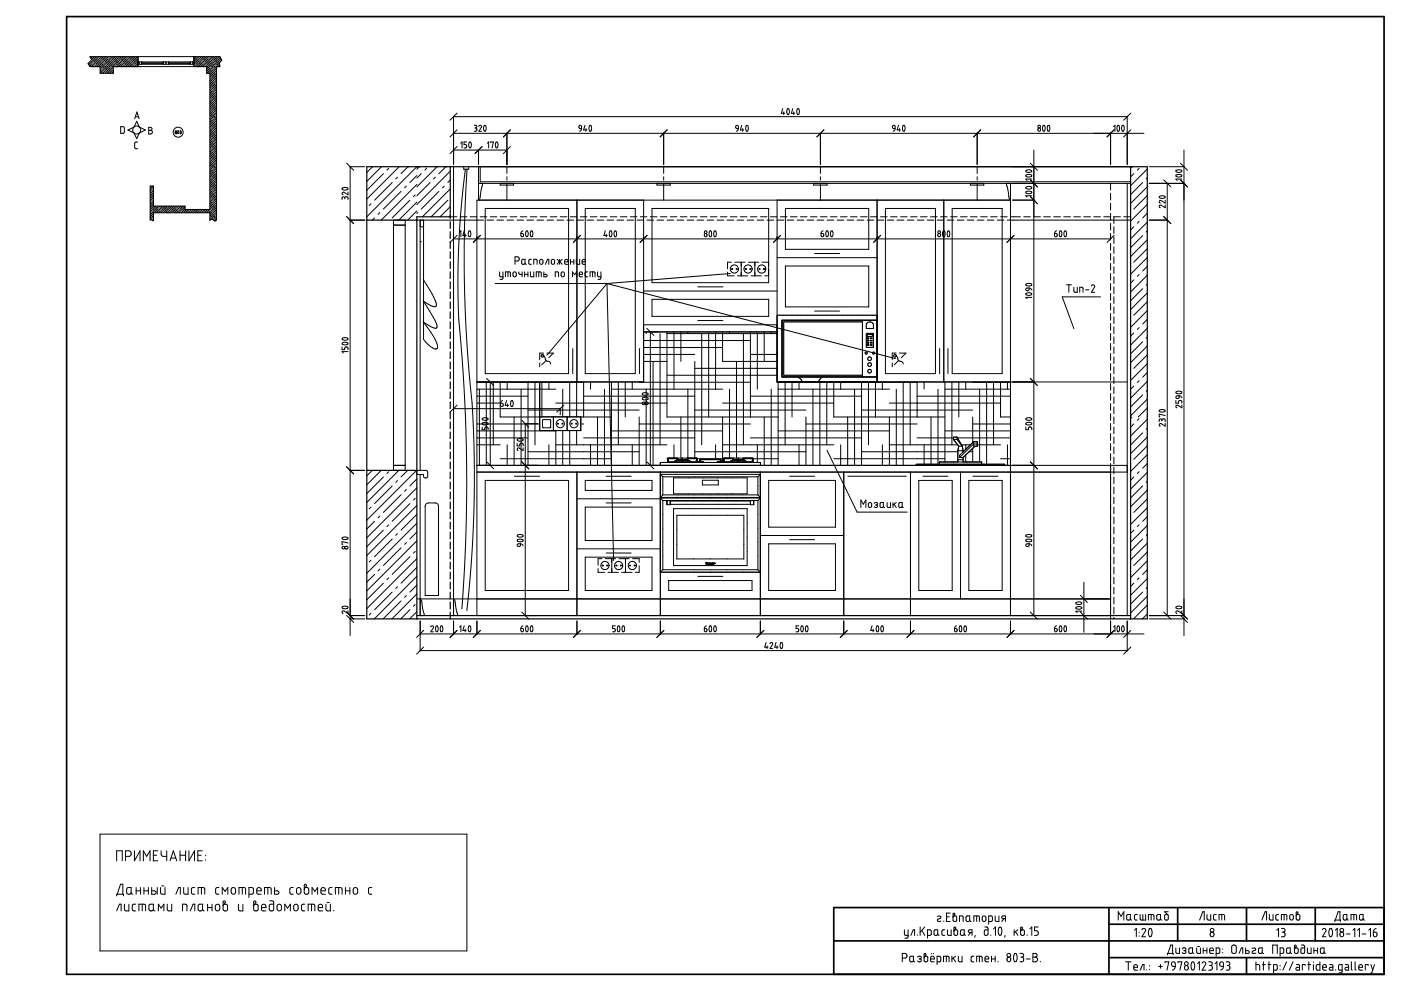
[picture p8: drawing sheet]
<svg xmlns="http://www.w3.org/2000/svg" width="420mm" height="297mm" viewBox="0 0 420 297" stroke-linecap="round" stroke-linejoin="round" font-family="sans-serif">
<g fill="none" stroke="#000" stroke-width=".3">
<path d="M27.1 18.6l-.6 .7M27.2 17l-.1 .1M27.4 20h.1M27.5 18.3l-.1 .1M27.6 20h.1M27.7 19.2l-.8 .7M27.7 17l-.4 .5M27.9 20h.1M28 18.9l-.1 .1M28.1 20h.1M28.2 19.7l-.3 .3M28.3 17l-.8 .8"/>
<path d="M28.5 20h.1M28.5 19.4l-.1 .1M28.6 20h.1M28.7 17l-1 1.1M29 20h.1M29.1 19.9l-.1 .1M29.1 20h.1M29.3 17.6l-1.1 1M29.4 17l-2.7 2.6M29.5 20h.1M29.6 17.3l-.1 .1M29.7 20h.1"/>
<path d="M29.8 18.1l-1.1 1.1M29.9 17h-.1M30 20h-3l-.6-.9 1.1-1.2-.5-.9h39l.5 1.1-.7 .8 .2 1.1h-1.1v46l-.4 .3-.9-.6-.7 .3M30 20v2h4v-2M30.1 17.8l-.1 .1M30.3 18.6l-1 1.1M30.4 17l-3 3M30.6 18.3l-.1 .1M30.8 20l-.8 .7M30.9 19.2l-.8 .8M30.9 17l-.6 .6M31.2 18.9l-.1 .1"/>
<path d="M31.3 20l-.4 .4M31.4 19.7l-.3 .3M31.5 17l-3 3M31.7 19.4l-.1 .1M31.8 20l-1.8 1.7M31.9 17l-1 1.1M32.2 19.9v.1M32.3 20l-.9 .9M32.4 17.6l-1 1M32.5 17l-3 3M32.8 17.3l-.1 .1M32.9 20l-2 2"/>
<path d="M33 18.1l-1.1 1.1M33.1 17h-.1M33.3 17.8l-.1 .1M33.5 18.6l-1.1 1.1M33.6 17l-3 3M33.8 18.3l-.1 .1M33.9 20l-2 2M34 20h28v2M34 19.2l-.7 .8M34.1 17l-.6 .6M34.3 20h.1M34.4 18.9l-.2 .1"/>
<path d="M34.5 20h.1M34.6 19.7l-.3 .3M34.6 17l-2.9 3M34.8 20h.1M34.9 19.4l-.1 .1M35 20h.1M35 19.8l-.2 .2M35 18.8l-1.2 1.2M35 17.7l-2.3 2.3M35 18.2l-.4 .4M35 17.2l-1 .9M35.1 17.3h-.1"/>
<path d="M35.1 20h.1M35.3 18.1l-.3 .3M35.3 17h.1M35.5 20h.1M35.6 17.8l-.1 .1M35.8 18.6l-.8 .8M35.9 17l-.9 .8M36 20h.1M36.1 18.3l-.1 .1M36.2 20h.1M36.3 19.2l-.8 .8M36.4 17l-.6 .6"/>
<path d="M36.6 20h.1M36.6 18.9l-.1 .1M36.7 20h.1M36.9 19.7l-.3 .3M36.9 17l-1.9 1.9M37.1 20h.1M37.2 19.4l-.1 .1M37.3 20h.1M37.4 17l-1.1 1.1M37.6 20h.1M37.7 19.9l-.1 .1M37.8 20h.1"/>
<path d="M37.9 17.6l-1 1M38 17l-3 3M38.2 20h.1M38.2 17.3l-.1 .1M38.3 20h.1M38.4 18.1l-1 1.1M38.5 17h-.1M38.7 20h.1M38.8 17.8l-.1 .1M39 18.6l-1.1 1.1M39.1 17l-3.1 3M39.2 20h.1"/>
<path d="M39.3 18.3l-.1 .1M39.4 20h.1M39.5 19.2l-.8 .8M39.6 17l-.6 .6M39.8 20h.1M39.8 18.9l-.1 .1M39.9 20h.1M40 19.7l-.2 .3M40.1 17l-3 3M40.3 20h.1M40.3 19.4l-.1 .1M40.4 20h.1"/>
<path d="M40.6 17l-1.1 1.1M40.8 20h.1M40.9 19.9l-.1 .1M41 20h.1M41.1 17.6l-1.1 1M41.2 17l-3 3M41.4 20h.1M41.4 19.9v.1M41.4 18.9l-1.1 1.1M41.4 17.8l-2.2 2.2M41.4 19.4l-.3 .3M41.4 18.3l-.8 .9"/>
<path d="M41.4 17.3l-.1 .1M41.4 18.6h16.7M41.4 17v3M41.7 18.6v.7M42.5 18.6v.7M42.5 19h6.5M42.5 18.9h6.5M49 18.6v.7M49.8 18.6v.7M50.6 18.6v.7M50.6 19h6.4M50.6 18.9h6.4"/>
<path d="M57 18.6v.7M57.8 18.6v.7M58.1 17v3M58.2 19.7l-.1 .1M58.3 17l-.2 .1M58.5 20h.1M58.5 19.4l-.1 .1M58.6 20h.1M58.7 17l-.6 .7M59 20h.1M59.1 19.9l-.1 .1M59.2 20h.1"/>
<path d="M59.3 17.6l-1.1 1M59.4 17l-1.3 1.2M59.5 20h.1M59.6 17.3l-.1 .1M59.7 20h.1M59.8 18.1l-1.1 1.1M59.9 17h-.1M60.1 20h.1M60.1 17.8l-.1 .1M60.3 18.6l-1 1.1M60.4 17l-2.3 2.2-16.7 .1M60.6 20h.1"/>
<path d="M60.7 18.3l-.1 .1M60.7 20h.1M60.9 19.2l-.8 .8M61 17l-.7 .6M61.1 20h.1M61.2 18.9l-.1 .1M61.3 20h.1M61.4 19.7l-.3 .3M61.5 17l-3 3M61.7 20h.1M61.7 19.4l-.1 .1M61.8 20h.1"/>
<path d="M61.9 17l-1 1.1M62.3 19.9l-.1 .1M62.3 20l-.3 .4M62.5 17.6l-1.1 1M62.5 17l-3 3M62.8 17.3l-.1 .1M62.9 20l-.9 .9M63 18.1l-1.1 1.1M63.1 17h-.1M63.3 17.8l-.1 .1M63.5 18.6l-1 1.1M63.6 17l-3 3"/>
<path d="M63.8 18.3l-.1 .1M63.9 20l-1.9 1.9M64.1 19.2l-.9 .8M64.1 17l-.6 .6M64.4 18.9l-.1 .1M64.5 20l-.4 .4M64.6 19.7l-.3 .3M64.7 17l-3 3M64.9 19.4l-.1 .1M65 20h.1M65 19.8l-.1 .2M65 18.8l-1.2 1.2"/>
<path d="M65 17.7l-2.3 2.3M65 18.2l-.4 .4M65 17.2l-.9 .9M65 17.3h.1M65.2 20h.1M65.3 18.1l-.3 .3M65.3 17h.1M65.5 20h.1M65.6 17.8l-.1 .1M65.8 18.6l-.8 .8M65.8 19.1l-.8 .9M65.9 17l-.9 .8"/>
<path d="M65.9 19.6l-.4 .4M66.1 18.3l-.1 .1M66.1 17.3l-.3 .3M66.3 17.6l-1.3 1.3M66.4 18l-.1 .1M30.1 20.1l-.1 .1M30.3 20.9l-.3 .3M30.6 20.6l-.1 .1M30.9 21.4l-.6 .6M31.2 21.1l-.1 .1M31.7 21.7l-.1 .1M33 20.4l-1.1 1"/>
<path d="M33.3 20.1l-.1 .1M33.5 20.9l-1.1 1.1M33.8 20.6l-.1 .1M34 21l-1 1M34 21.5l-.5 .5M36.2 38h.8l.3 .2v1.4l-.3 .4h-.8zM38.4 39l1.8-.9 .8-1.7 .8 1.7 1.8 .9-1.8 .9-.8 1.7-.8-1.7zM40.4 35.6l.7-2 .6 2M40.6 35h.9M44.6 38.2h.7l.3 .3-.1 .4-.4 .2 .6 .4-.4 .7h-.7zM44.6 39.1h.5M53.3 39.2l.3 .3-.1 .6-.2-.3z"/>
<path d="M53.9 39.2l.4 .1-.2 .3M54 39.6h.1M54.1 39.6l.2 .4-.4 .1M62 22h.9v40.8h-7.4v-1h-9.5v-6h-1v10.2l.4-.2 .5 .4 .1-.2v-2.2h16.9v2.2M63 38.6h-.1M63 35.4h-.1M63 33.1h-.1M63 29.9l-.1 .1M63 26.8h-.1M63 23.6h-.1M63 20.4l-1 1M63.3 38.2l-.1 .2"/>
<path d="M63.3 35.1l-.1 .1M63.3 32.8l-.1 .1M63.3 29.6l-.1 .1M63.3 26.4l-.1 .1M63.3 23.2l-.1 .1M63.3 20.1l-.1 .1M63.5 39.1l-.6 .6M63.5 35.9l-.6 .6M63.5 33.7l-.6 .5M63.5 30.5l-.6 .5M63.5 27.3l-.6 .6M63.5 24.1l-.6 .6"/>
<path d="M63.5 20.9l-1 1.1M63.8 38.8l-.1 .1M63.8 35.6l-.1 .1M63.8 33.3l-.1 .1M63.8 30.1l-.1 .1M63.8 27l-.1 .1M63.8 23.8l-.1 .1M63.8 20.6l-.1 .1M63.9 35l-1 1M64.1 39.6l-1.1 1.1M64.1 36.4l-1.1 1.1M64.1 34.2l-.9 .8"/>
<path d="M64.1 31l-1.1 1M64.1 27.8l-1.1 1.1M64.1 24.6l-1.1 1.1M64.1 21.4l-1.1 1.1M64.4 39.3l-.1 .1M64.4 36.1l-.1 .1M64.4 33.9l-.1 .1M64.4 30.7l-.1 .1M64.4 27.5l-.1 .1M64.4 24.3l-.1 .1M64.4 21.1l-.1 .1M64.5 35l-.4 .4"/>
<path d="M64.6 37l-1.1 1M64.6 34.7l-.3 .3M64.6 31.5l-1.1 1.1M64.6 28.3l-1.1 1.1M64.6 25.2l-1.1 1M64.6 22l-1.1 1M64.9 36.7l-.1 .1M64.9 39.8l-.1 .1M64.9 34.4l-.1 .1M64.9 31.2l-.1 .1M64.9 28l-.1 .1M64.9 24.8l-.1 .2"/>
<path d="M64.9 21.7l-.1 .1M64.9 38.2l-2 2M64.9 37.1l-2 2M64.9 36.1l-2 2M64.9 37.7l-.8 .9M64.9 39.3l-2 2M64.9 35l-2 2M64.9 38.7l-.3 .4M64.9 35.6l-.3 .3M64.9 34.9v.1M64.9 33.8l-1.1 1.2M64.9 32.7l-2 2.1"/>
<path d="M64.9 31.7l-2 2M64.9 30.6l-2 2M64.9 29.6l-2 2M64.9 28.5l-2 2M64.9 27.5l-2 1.9M64.9 26.4l-2 2M64.9 25.3l-2 2M64.9 24.3l-2 2M64.9 23.2l-2 2M64.9 22.1l-2 2M64.9 21.1l-2 2M64.9 20l-2 2"/>
<path d="M64.9 33.3l-.3 .4M64.9 32.2l-.8 .9M64.9 30.1l-.3 .4M64.9 29l-.8 .9M64.9 26.9l-.3 .4M64.9 25.8l-.8 1M64.9 23.7l-.3 .4M64.9 22.7l-.8 .9M64.9 20.6l-.3 .3M136 34.8v14.5M136 40h207.1M136 35h202.1"/>
<path d="M137.1 38.9l-2.1 2.1M137.1 33.9l-2.1 2.1M142.2 37.5l.6 .1 .2 .2-.1 .4-.3 .2M142.4 38.4h.2M142.6 38.4l.3 .1 .1 .6-.3 .2h-.5M143.6 37.8l.5-.3 .3 .4-.8 1.4h.8M145.2 37.6h.4l.2 .5v.8l-.3 .4-.3-.1-.2-.4zM152 39.9v9.4M153.1 38.9l-2.1 2.1M173.7 37.7l.4-.2 .3 .2v.8l-.7-.1zM174.4 38.5l-.2 .6-.4 .2M175.4 37.5l-.4 1.4h1"/>
<path d="M175.7 38.5v.8M176.8 37.6l.4 .1 .2 .6-.3 1h-.3l-.2-.6zM199 39.9v9.4M200.1 38.9l-2.1 2.1M220.7 37.7l.4-.2 .3 .2v.8l-.7-.1zM221.4 38.5l-.1 .6-.5 .2M222.4 37.5l-.4 1.4h1M222.7 38.5v.8M223.9 37.6l.3 .1 .2 .6-.3 1h-.2l-.3-.6zM234.7 32.6l-.4 1.4h1M235 33.5v.9M236.1 32.6h.4l.2 .6v.7l-.3 .5-.5-.7z"/>
<path d="M237.7 32.6l-.4 1.4h1M238 33.5v.9M239.1 32.6h.4l.2 .6-.1 .8-.2 .4-.4-.7zM246 39.9v9.4M247.1 38.9l-2.1 2.1M267.7 37.7l.4-.2 .3 .2v.8l-.7-.1zM268.4 38.5l-.1 .6-.5 .2M269.5 37.5l-.5 1.4h1M269.7 38.5v.8M270.9 37.6l.4 .1 .1 .5-.3 1.1h-.2l-.2-.6zM293.1 39.9v9.4M294.1 38.9l-2.1 2.1"/>
<path d="M312.9 37.6h.3l.2 .5v.8l-.3 .4-.3-.1-.1-.4zM314.3 37.6l.4 .1 .2 .6-.4 1-.3-.1-.1-.5zM333.1 39.9v9.4M334 38l.4-.5v1.8M334.1 38.9l-2.1 2.1M335.2 37.6l.4 .1 .1 .5-.3 1.1-.2-.1-.2-.6zM336.6 37.6l.4 .1 .2 .6-.4 1-.3-.1-.1-.6zM338.1 34.8v14.5M339.1 38.9l-2.1 2.1M339.1 33.9l-2.1 2.1M41.3 42.6h-.6l-.3 .3v1.4l.3 .3h.6M45.1 59.6l-.1 .1"/>
<path d="M45.1 56.4l-.1 .1M45.3 55.8l-.3 .2M45.3 57.3l-.3 .3M45.7 57l-.1 .1M45.8 55.8l-.5 .4M45.9 57.8l-.9 .8M46 59.2l-1 1M46 58.2l-1 1M46 57.1l-1 1M46 56l-1 1M46 59.8l-.1 .1M46 58.7l-.7 .7"/>
<path d="M46 56.6l-.1 .1M63 48.1l-.1 .1M63 44.9l-.1 .1M63 59.9l-.1 .1M63 56.7l-.1 .1M63 53.6h-.1M63 50.4h-.1M63 41.8h-.1M63.3 47.8l-.1 .1M63.3 44.6l-.1 .1M63.3 59.6l-.1 .1M63.3 56.4l-.1 .1"/>
<path d="M63.3 53.3l-.1 .1M63.3 50.1l-.1 .1M63.3 41.4l-.1 .2M63.5 48.6l-.6 .6M63.5 45.5l-.6 .5M63.5 42.3l-.6 .6M63.5 57.3l-.6 .6M63.5 54.1l-.6 .6M63.5 50.9l-.6 .6M63.8 48.3l-.1 .1M63.8 45.1l-.1 .2M63.8 42l-.1 .1"/>
<path d="M63.8 57l-.1 .1M63.8 53.8l-.1 .1M63.8 50.6l-.1 .1M63.9 50l-1 1M64.1 46l-1.1 1.1M64.1 42.8l-1.1 1.1M64.1 57.8l-1.1 1.1M64.1 54.6l-1.1 1.1M64.1 51.5l-1.1 1M64.1 49.2l-.9 .8M64.4 45.7l-.1 .1M64.4 42.5l-.1 .1"/>
<path d="M64.4 57.5l-.1 .1M64.4 54.3l-.1 .1M64.4 51.1l-.1 .1M64.4 48.9l-.1 .1M64.5 50l-.4 .4M64.6 46.5l-1.1 1.1M64.6 43.3l-1.1 1.1M64.6 58.4l-1.1 1M64.6 55.2l-1.1 1M64.6 52l-1.1 1M64.6 49.7l-.3 .3M64.6 40.2l-1.1 1"/>
<path d="M64.9 46.2l-.1 .1M64.9 43l-.1 .1M64.9 58l-.1 .1M64.9 54.8l-.1 .1M64.9 51.7l-.1 .1M64.9 49.4l-.1 .1M64.9 45.6l-2 2M64.9 44.6l-2 2M64.9 43.5l-2 2M64.9 47.2l-.8 .9M64.9 45.1l-.3 .4M64.9 44l-.8 .9"/>
<path d="M64.9 59.6l-2 2M64.9 58.5l-2 2M64.9 57.4l-2 2.1M64.9 56.4l-2 2M64.9 55.3l-2 2M64.9 54.3l-2 2M64.9 53.2l-2 2M64.9 52.2l-2 1.9M64.9 51.1l-2 2M64.9 50l-2 2M64.9 59l-.8 .9M64.9 56.9l-.3 .4"/>
<path d="M64.9 55.9l-.8 .8M64.9 53.7l-.3 .4M64.9 52.7l-.8 .9M64.9 50.5l-.3 .4M64.9 49.9v.1M64.9 48.8l-1.1 1.2M64.9 47.8l-2 2M64.9 46.7l-2 2M64.9 42.4l-2 2M64.9 41.4l-2 2M64.9 40.3l-2 2M64.9 48.3l-.3 .3"/>
<path d="M64.9 41.9l-.3 .4M64.9 40.9l-.8 .9M102.6 56.4l1-.2 .7 .2 .1 .2-1 .4-.8-.3zM103.4 59.4l-.1-.3-.5-.1-.2 .8M103.4 59.4l.2-.4h.5l.3 .2v.6M103.4 59.4v.2M103.9 48.9l2.2 2.1M104.4 57.6v.8l-1.4-.8-.4 .3 .3 .5M104.9 50h4.5M105 50v140.5M111.7 50l-1.7 1.7M114.4 50l-4.4 4.4"/>
<path d="M115 52l-5 5M116.6 50.5l-.6 .5M117.6 54.7l-5.3 5.3M119.2 53.1l-.5 .5M119.7 50l-9.7 9.7M120.3 57.4l-5.3 5.3M121.9 55.8l-.6 .5M122.4 50h.1M122.4 50l-2.1 2M124.5 58.4l-.5 .5M125 50h.1M125 55.3l-10.7 10.7"/>
<path d="M125 50l-15 15M125 52.6l-2.1 2.1M125.8 50h.1M125.8 50l-.8 .7M126.3 52l-1.3 1.4M127.7 50h.1M127.9 50.5l-.5 .5M129 54.7l-4 4M130.3 50h.1M130.6 53.1l-.6 .5M131.1 50h.1M131.1 50l-6.1 6"/>
<path d="M131.6 57.4l-5.3 5.3M133 50h.1M133.2 55.8l-.5 .5M133.7 50h.1M133.7 50l-2.1 2M135 56.6l-8.3 8.4M135 51.3l-10 10M135 54l-.7 .7M136 50v134.5h1.3l-.8-4.2-.5-.8M136 45h16M137.1 43.9l-2.1 2.1M138.2 42.9l.4-.4v1.8"/>
<path d="M139.1 50v.7h1.5v-.7M139.6 50.7l-1.7 16.1-.6 16.5 .3 12.4 1.5 19.7 .8 22.4-.2 22.6-1.2 22.1M140 42.5h-.8v.8l.5 .1 .3 .2-.2 .7h-.6M140.1 50.7l-.8 17.3v18.3l.7 16.2 1.9 23.2 .4 20.5-.7 18.3-1.6 18.5M140.8 42.7l.3-.1 .3 .6-.1 .8-.3 .3-.2-.1-.2-.6zM143.5 55h195.6M143.5 44.9v4.4M144 50v4.5h195.1M144.6 43.9l-2.1 2.1M146.2 42.9l.4-.4v1.8M147.2 42.8v-.3h.8l-.4 1.8M148.8 42.6l.4 .1 .2 .5-.1 .8-.3 .3-.2-.1-.2-.6z"/>
<path d="M150 55v.5h4v-.5M152 50v2M152 53v1M152 55v5M153.1 43.9l-2.1 2.1M173 60v54.5M193 60v54.5h-50M197 55v.5h4v-.5M199 50v2M199 53v1M199 55v5M233 60v54.5h105.1"/>
<path d="M244 55v.5h4v-.5M246 50v2M246 53v1M246 55v5M263 60v54.5M283 60v54.5M291 55v.5h4v-.5M293.1 50v2M293.1 53v1M293.1 55v5M301.8 55l.8 4.2 .4 .8h-160v124.5h190.1M303 55v129.5"/>
<path d="M303.7 60h6.5M307.7 52.5l1.1-.2 .6 .4-.4 .3-.7 .1-.6-.2zM307.7 51.1l1.1-.2 .6 .4-.4 .3-.7 .1-.6-.2zM307.7 57.5l1-.2 .7 .4-.4 .3-.7 .1-.6-.3zM307.7 56.1l1-.2 .7 .4-.3 .3-.8 .1-.6-.2zM309 58.9l2.1 2.1M309 53.9l2.1 2.1M309 48.9l2.1 2.1M309.4 58.7h-1.8l.4 .4M309.4 53.7h-1.8l.4 .4M310 45v139.5M333.1 55v1.9"/>
<path d="M333.1 57.9v2M338.1 55v129.5M339.1 50h-195.6v10l.5-.8 .8-4.2M339.4 50h.1M339.4 50l-.3 .4M340 52l-.9 1M341.6 50.5l-.5 .5M342.7 54.7l-3.6 3.6M344.1 56l-5 5M344.1 50.7l-5 5M344.1 58.6l-4.1 4.1M344.1 53.3l-.4 .3"/>
<path d="M344.7 55h10.5M344.7 50h10.5M347.7 58.9l1-.2 .7 .2v.2l-1 .4-.7-.3zM349 53.9l2.1 2.1M350.1 55v129.5M352.7 52.5l1.1-.2 .6 .2v.2l-1.1 .4-.6-.2zM352.7 51.1l1.1-.2 .6 .2v.2l-.3 .3-.8 .1-.6-.2zM354 53.9l2.1 2.1M354 48.9l2.1 2.1M354.4 53.7h-1.8l.4 .4M355.1 45v145.5M45.1 65.1l-.1 .1"/>
<path d="M45.1 62.8l-.1 .1M45.3 63.6l-.3 .3M45.3 60.5l-.3 .3M45.7 65.6l-.1 .1M45.7 63.3l-.1 .1M45.7 60.2l-.1 .1M45.7 65l-.7 .7M45.9 64.2l-.8 .8M45.9 61l-.9 .8M46 65.7l-.3 .4M46 65.2l-.1 .2M46 64.5l-.4 .5"/>
<path d="M46 61.4l-1 1M46 60.3l-1 1M46.1 61.8l-.8 .8M46.7 61.8l-1.7 1.6M46.9 62.1l-1 1M47.2 61.8h-.1M47.5 62.6l-1.1 1M47.7 61.8l-2.7 2.7M47.8 62.3l-.1 .1M48 63.1l-.7 .7M48.3 61.8l-.3 .3M48.3 62.8l-.1 .1"/>
<path d="M48.5 63.6l-.1 .2M48.8 61.8l-2 2M48.8 63.3l-.1 .1M49.3 61.8l-.8 .8M49.9 61.8l-2 2M50 62.7l-1.1 1.1M50 63.2l-.4 .4M50 62.2l-1 .9M50 62.3h.1M50.2 63.1l-.2 .3M50.5 61.8l-.3 .3M50.6 62.8l-.1 .1"/>
<path d="M50.8 63.6l-.1 .2M51.1 61.8l-1.1 1.1M51.1 63.3l-.1 .1M51.6 61.8l-.8 .8M52.1 61.8l-2 2M52.4 62.1l-1.1 1M52.7 61.8h-.1M52.9 62.6l-1 1M53.2 61.8l-2 2M53.2 62.3l-.1 .1M53.4 63.1l-.6 .7M53.7 61.8l-.3 .3"/>
<path d="M53.8 62.8l-.1 .1M54 63.6l-.2 .2M54.3 61.8l-2 2M54.3 63.3l-.1 .1M54.8 61.8l-.8 .8M55.3 61.8l-2 2M55.5 62.7l-1.1 1.1M55.5 62.1l-1 1M55.9 62.8l-.9 .8M56.4 62.8l-1 1M56.6 63.1l-.6 .7M56.9 62.8l-.1 .1"/>
<path d="M57.1 63.6l-.1 .2M57.5 63.3l-.1 .1M57.5 62.8l-1 1M58 62.8l-.3 .3M58.6 62.8l-1 1M59.1 62.8l-.9 .8M59.6 62.8l-1 1M59.8 63.1l-.7 .7M60.1 62.8l-.1 .1M60.3 63.6l-.1 .2M60.7 63.3l-.1 .1M60.7 62.8l-1 1"/>
<path d="M61.2 62.8l-.3 .3M61.7 62.8l-1 1M62.3 62.8l-.9 .8M62.8 62.8l-1 1M63 65.4h-.1M63 63.1l-.7 .7M63.3 65.1l-.1 .1M63.3 62.8l-.1 .1M63.5 63.6l-.6 .6M63.5 60.5l-.6 .5M63.8 65.6l-.1 .1M63.8 63.3l-.1 .1"/>
<path d="M63.8 60.2l-.1 .1M63.9 65l-1 1M64.1 64.2l-.9 .8M64.1 61l-1.1 1.1M64.4 66.1l-.1 .1M64.4 63.9l-.1 .1M64.4 60.7l-.1 .1M64.5 65l-.4 .4M64.6 64.7l-.3 .3M64.6 61.5l-1.1 1.1M64.9 64.4l-.1 .1M64.9 61.2l-.1 .1"/>
<path d="M64.9 65l-.9 1M64.9 65.6l-.3 .3M64.9 64.9v.1M64.9 63.8l-1.1 1.2M64.9 62.8l-2 1.9M64.9 61.7l-2 2.1M64.9 60.6l-2 2M64.9 63.3l-.3 .3M64.9 62.2l-.8 .9M64.9 60.1l-.3 .4M103.9 64.9l2.2 2.1M104.9 66h4.5"/>
<path d="M111.3 61.1l-.6 .5M112.3 65.3l-.6 .7M113.9 63.7l-.5 .6M118 66h3.5v75h-3.5zM118 67.5h3.5M122.9 60l-5.3 5.3M125 65.9l-.1 .1M125 60.6l-5.4 5.4M125 63.2l-2.7 2.8M125 66h20M125.3 63.7l-.3 .3M126 66v75"/>
<path d="M126 68h1M126.1 72.5h.1M127 66v35.7l2.1 2.1a1.66 1.66 0 0 0 2 .6 6.8 6.8 0 0 0-1.9-4.8l-2.3-3.1 1.3 .8a4.2 4.2 0 0 0 2.7 1.1 1.35 1.35 0 0 0-.2-1.7l-3.8-6.5 2.7 1.6 1.1 .1a1.76 1.76 0 0 0-.2-1.9l-3.6-6.2M134.3 60l-5 5M135 65h2M135 62l-3 3M135 64.6l-.4 .4M136 71.6h197.1M137.1 70.5l-2.1 2.2M137.8 69.6l.4-.4v1.8M138 65h2M139.2 69.2l-.4 1.4h1"/>
<path d="M139.5 70.2v.8M140.6 69.3l.3-.1 .3 .6-.1 .8-.2 .4-.3-.1-.2-.6zM141 65h2M144 65h2M144.1 70.5l-2.2 2.2M145.5 62.5h25v49.5h-25zM146 66h2M147 65h2M149 66h2M150 65h2M152 66h2M153 65h2"/>
<path d="M154.5 78.2l1-.1 .2-.3-.1-.7-1.1-.1v2.2M155 66h2M156 65h2M156.2 70l.8 .2-.1 .7-.6-.1zM156.5 77.9l1-.2-.2 1.5-.8-.1zM156.8 69.2l-.4 .2-.2 .6M157.5 78.9l.3 .3M157.8 69.3l.4-.1 .2 .6v.7l-.3 .5-.3-.1-.2-.6zM158 66h2M159 65h2M159.2 69.3l.4-.1 .2 .6-.1 .8-.2 .4-.3-.1-.2-.6zM159.3 77.7h-.5l-.2 .3 .1 1.1 .6 .1"/>
<path d="M160.1 79.2v-1.5l.9 .1 .1 1.4M161 66h2M162 77.9l.5-.2 .3 .4v.9l-.3 .2-.5-.1-.2-.2zM162 65h2M163.6 79.2l.6-1.5h.4v1.5M164 66h2M165 65h2M165.4 77.9l.5-.2 .4 .3v.8l-.2 .3-.4 .1-.3-.2zM167 66h2M167.1 77.7l.7 .8 .8-.8M167.7 78.4l-.6 .8M167.8 77.7v1.5"/>
<path d="M167.9 78.4l.7 .8M168 65h2M169.3 78.5h1l-.2-.7-.7 .1-.1 1 .2 .3h.8M170 66h2M171 65h2M171.1 78.5h1M171.1 77.7v1.5M172.1 77.7v1.5M172.8 77.7v1.2l.3 .3h.7v-1.5M173 66h2M174 65h2M174.1 70.5l-2.1 2.2"/>
<path d="M174.6 78.5h1l-.2-.7-.7 .1-.1 1 .2 .3h.8M175.5 62.5h15v49.5h-15zM176 66h2M177 65h2M179 66h2M180 65h2M181.5 69.2l-.4 1.4h1M181.8 70.2v.8M182 66h2M182.9 69.3l.4-.1 .2 .6-.3 1.2-.3-.1-.2-.6zM183 65h2M184.4 69.2l.3 .1 .2 .5-.1 .8-.2 .4-.3-.1-.2-.6z"/>
<path d="M185 66h2M186 65h2M188 66h2M189 65h2M191 66h2M192 65h2M194 66h2M194.1 70.5l-2.1 2.2M195 65h2M195.5 62.5h35v22.2h-35zM197 66h2M198 65h2"/>
<path d="M200 66h2M201 65h2M203 66h2M204 65h2M206 66h2M207 65h2M209 66h2M210 65h2M212 66h2M212.8 69.3l.4-.1 .2 .6v.7l-.3 .5-.3-.1-.2-.6zM213 65h2M214.2 69.3l.4-.1 .2 .6v.8l-.3 .4-.3-.1-.2-.6z"/>
<path d="M215 66h2M216 65h2M218 66h2M219 65h2M219.3 78.6h-1.1v2M220.3 78.6h3.1M221 66h2M222 65h2M222.3 78.6v2M224 66h2M224.4 78.6h3.1M225 65h2"/>
<path d="M226.4 78.6v2M227 66h2M228 65h2M228.5 78.6h2v1.1M230 66h2.1M231.1 65h1.9M233 66h2.1M233 77.2h30M234 65h2.1M234.1 70.5l-2.1 2.2M235.5 62.5h25v12.2h-25zM235.5 79.7h25v12.3h-25z"/>
<path d="M236.1 66h1.9M237 65h2.1M239.1 66h1.9M240.1 65h1.9M242 66h2.1M243.1 65h1.9M244.3 76h7.5M245 66h2.1M246 65h2.1M246.2 70l.8 .2-.1 .7-.6-.1zM246.8 69.2l-.4 .2-.2 .6M247.9 69.3h.3l.2 .5v.7l-.3 .5-.3-.1-.2-.6z"/>
<path d="M248.1 66h1.9M249 65h2.1M249.2 69.3l.4-.1 .2 .6-.3 1.2-.3-.1-.2-.6zM251.1 66h1.9M252.1 65h2M254.1 66h2M255.1 65h1.9M257 66h2.1M258.1 65h2M260.1 66h2M261 65h2.1M263.1 66h1.9"/>
<path d="M264.1 65h2M264.1 70.5l-2.1 2.2M265.5 62.5h15v49.5h-15zM266.1 66h2M267.1 65h1.9M269 66h2.1M270.1 65h2M272.1 66h2M273.1 65h2M275.1 66h2M276.1 65h2M278.1 66h2"/>
<path d="M279.1 65h2M281.1 66h2M282.1 65h2M282.9 69.3l.3-.1 .2 .6v.9l-.3 .3-.2-.1-.2-.5zM284.1 66h2M284.2 69.3l.4-.1 .2 .6-.3 1.2-.3-.1-.1-.6zM285.1 65h2M285.6 62.5h14.9v49.5h-14.9zM287.1 66h2M288.1 65h2M290.1 66h2M291.1 65h2"/>
<path d="M293.1 66h2M294.1 65h2M296.1 66h2M297.1 65h2M299.1 66h2M300.1 65h2M302.1 66h37M303.1 65h2.9M304.1 70.5l-2.1 2.2M307 65h2M310 65h2M313 65h2"/>
<path d="M316 65h2M316.3 70l.6 .1v.8l-.6-.1zM316.9 69.2l-.4 .2-.2 .6M317.9 69.3l.3-.1 .3 .6-.1 .9-.3 .3-.2-.1-.2-.5zM319 65h2M319.3 69.3l.3-.1 .2 .6v.7l-.3 .5-.2-.1-.2-.6zM322 65h2M325 65h2M328 65h2M331 65h2M333.1 60.9v2M333.1 63.9v2"/>
<path d="M333.1 67v1.9M333.1 69.9v2M333.1 72.9v2.1M333.1 75.9v2M333.1 79v1.9M334 65h2M334.1 65v2M334.1 68v2M334.1 71v2M334.1 74v2M334.1 77v2M334.1 80v2"/>
<path d="M334.1 70.5l-2.1 2.2M337 65h2M340 68l-.9 .9M341.6 66.4l-.5 .5M342.7 70.6l-3.6 3.6M344.1 77.2l-5 5M344.1 71.9l-5 5M344.1 66.6l-5 5M344.1 61.3l-5 5M344.1 79.8l-1.4 1.4M344.1 74.5l-4.1 4.1M344.1 69.2l-.4 .4"/>
<path d="M344.1 63.9l-1.4 1.4M344.7 66h5.5M349 64.9l2.1 2.1M349.4 61.5v.8l-1.4-.8-.4 .3 .3 .5M349.4 60.1v.8l-1.3-.8-.5 .3 .3 .5M148.5 85h33.5M149.8 81.5l.1 1.3 .9 .2M150.8 81.5v2l-.2 .2h-.7M151.6 83v-1.5h1.3l.2 1.5M152.3 81.5v1.5M153.9 81.7l.5-.2 .4 .3v.7l-.3 .5-.4-.1-.3-.3zM155.6 81.5l.1 .6 .9 .1"/>
<path d="M156.6 81.5v1.5M157.3 82.2h1M157.3 81.5v1.5M158.3 81.5v1.5M159.1 81.5v1.2l.3 .3h.7v-1.5M160.8 83v-1.5h1.4l.1 1.5M161.6 81.5v1.5M163.1 81.5v1.5h.8l.2-.3-.3-.5h-.7M166.5 83v-1.5l1 .2v1.3M168.4 81.7l.5-.2 .3 .3v.9l-.2 .3-.7-.3zM171.7 83v-1.5l.6 .9 .7-.9v1.5M173.7 82.2h1l-.2-.6-.7 .1-.1 1 .2 .3h.8"/>
<path d="M176.2 81.5h-.5l-.2 .4v.9l.7 .2M177 83v-1.5h1.3l.2 1.5M177.7 81.5v1.5M179.2 81.5l.1 1.3 .9 .2M180.2 81.5v2l-.2 .2h-.7M182 85l-18 21.5M182 85l86.5 22.5M182 85l2 83M193 99.5h40M193 97.3h40M193 87.2h40M193.8 99.5v.5"/>
<path d="M194 98.4l2.1 2.1M195 99.5v40M195.5 89.7h35v5.1h-35zM198 100v33.3M200 99.5v25.5h33.4M200 100h33M202.1 99.5v17.1M204.2 99.5v8.8M206.3 99.5v.5M209.3 86h7.5M209.3 96.1h7.5M210.4 100v33.3"/>
<path d="M212.5 99.5v25.5M214.6 99.5v17.1M216.7 99.5v8.8h16.3M218.2 81.6v1.1h2M218.8 99.5v.5M219 82l-37 3M221.1 82.7h3.1M222.3 80.7v2M222.9 100v33.3M225 99.5v25.5M225.3 82.7h3M226.4 80.7v2"/>
<path d="M227.1 99.5v17.1M229.2 99.5v8.8M230.5 80.7v2h-1.2M231.3 99.5v.5M233 94.5h30M244.3 93.2h7.5M258.6 96.5h-23.6v16h23.6M258.6 96v17M259.8 99.9h2.1v4.2h-2.1zM260.2 96.7a1.13 1.13 0 0 1 1.7 .6v1.2h-2.1v-1.2zM263 96h-28.5v17h28.5M307.7 85.2l1.1-.3 .6 .4-.4 .4h-.7l-.6-.2z"/>
<path d="M307.7 87.9l1-.2 .7 .5-.4 .3h-.7l-.6-.2zM307.7 86.5l.9-.2v.6l-.7 .2-.3-.3zM308.6 86.3l.6 .2 .2 .4M309.4 89.1h-1.8l.4 .4M319.8 85.4h1.5M320.5 85.4v2.2M322.1 86.1v1.2l.2 .3h.8v-1.5M323.8 87.6v-1.5l.9 .2 .1 1.3M325.6 86.9h1M327.3 85.7l.6-.3 .4 .4-1 1.8h1M330.1 89h-11.5l3.5 9.5M333.1 82v1.9"/>
<path d="M333.1 84.9v2.1M333.1 87.9v2.1M333.1 91v1.9M333.1 94v1.9M333.1 96.9v2.1M333.1 99.9v2.1M334.1 83v2M334.1 86v2M334.1 89v2M334.1 92v2M334.1 95v2M334.1 98v2"/>
<path d="M340 99.8l-.9 1M340 83.9l-.9 1M341.6 98.2l-.5 .5M341.6 82.3l-.5 .5M342.7 86.5l-3.6 3.6M344.1 98.4l-5 5M344.1 93.1l-5 5M344.1 87.8l-5 5M344.1 82.5l-5 5M344.1 95.8l-1.4 1.3M344.1 90.5l-4.1 4M344.1 85.2l-.4 .3"/>
<path d="M102.6 104v.8h.8v-.5l.3-.3 .6 .1 .1 .7M102.6 102.8l1.1-.2 .6 .2 .1 .2-.4 .3-.7 .1-.6-.2zM102.6 101.5l1.1-.3 .6 .2 .1 .2-.4 .3-.7 .1-.6-.2zM104.4 105.4h-1.8l.4 .4M143 116.6h23.7M143 118.7h15.3M143 114.6h32M143.8 116.6v22.9M145.8 114.5v25M145.9 113.4l2.2 2.1M147 114.5v25M147.9 114.5v18.8"/>
<path d="M150 114.5v10.5h33.4M152.1 114.5v2.1M156.3 116.6v22.9M158.3 114.5v25M160.4 114.5v18.8M161.9 114.5v14.6h12.3v-4.2M161.9 108.8v1.1M162.5 114.5v10.4M162.7 106.7l.7 .3 .3 1.1 1.1 .4 .3 .6M163 105.8h-1.1v2M163.9 107.9l-1.4 1.5M164 105.8h2l-1.4 1.4"/>
<path d="M164.6 114.5v2.1M168.8 116.6v8.3M170.9 114.5v10.4M171.8 104.5v7.5M172.9 114.5v10.4M175 118.7h33.4M175 114.5v10.5M177.1 114.5v2.1M181.3 116.6v22.9M183.4 116.6h33.3M183.4 114.5v25M185.4 114.5v18.8"/>
<path d="M187.5 114.5v10.5M189.6 114.5v2.1M191.7 114.6h33.3M191.8 104.5v7.5M192.7 119.3l1.1-.2 .5 .2 .1 .2-1.1 .4-.7-.3zM192.7 117.9l1.1-.2 .5 .2 .1 .3-.3 .2-.9 .1-.6-.3zM193 104.2h23.7M193 106.2h15.4M193 108.3h7M193 102.1h32M193.8 116.6v22.9M195.9 108.3v31.2"/>
<path d="M200 112.5h33M206.3 116.6v20.7M208.4 108.3v29M208.4 110.4h24.6M218.8 116.6v20.7M220.9 108.3v29M225 118.7h33.4M225 106.2h8M231.3 116.6v22.9M233.4 116.6h33.3M233.4 114.5v25M235.5 114.5v18.8"/>
<path d="M237.5 114.5v10.5M239.3 113l.9 .7 .4 .8M239.6 114.5v2.1M241.7 114.6h33.3M243.8 116.6v22.9M245.9 114.5v25M246.7 113l-.8 .7-.5 .7M247.9 114.5v18.8M250 114.5v10.5h33.4M252.1 114.5v2.1M256.3 116.6v22.9M258.4 114.5v25"/>
<path d="M260.1 100.2h1.5v.6h-1.5zM260.1 101.2h.4v.3h-.4zM260.1 101.9h.4v.3h-.4zM260.1 102.6h.4v.3h-.4zM260.1 103.3h.4v.2h-.4zM260.5 114.5v18.8M260.9 101.3h.7M260.9 102h.7M260.9 102.7h.7M260.9 103.3h.7M260.9 101.5h.7M260.9 102.2h.7"/>
<path d="M260.9 102.8l.7 .1M260.9 103.5h.7M262.6 114.5v10.5M264.6 114.5v2.1M267.6 108.8v1.1M268.4 106.7l.7 .3 .3 1 1.2 .5 .3 .6M268.7 105.8h-1.1v2M268.8 116.6v22.9M269.6 107.9l-1.4 1.5M269.7 105.8h2l-1.4 1.4M270.9 114.5v25M273 114.5v18.8"/>
<path d="M275 118.7h28M275 114.5v10.5M277.1 114.5v2.1M281.3 116.6v22.5M281.8 104.5v7.5M283.4 116.6h19.6M283.4 114.5v24M284.3 104.5v7.5M285.5 114.5v18.8M287.5 114.5v10.5M289.6 114.5v2.1M291.7 114.6h11.3"/>
<path d="M293.8 116.6v21.9M295.9 114.5v24.6M298 114.5v18.8M300.1 114.5v10.5h2.9M302.1 114.5v2.1M309 113.4l2.1 2.1M333.1 103v2M333.1 106v1.9M333.1 109v2M333.1 112v2M333.1 115v2M333.1 118v2"/>
<path d="M334.1 101v2M334.1 104v2M334.1 107v2M334.1 110v2M334.1 113v2M334.1 116v2M334.1 119v2M340 115.7l-.9 1M341.6 114.1l-.5 .5M342.7 118.4l-3.6 3.6M342.7 102.4l-3.6 3.7M344.1 119.6l-5 5"/>
<path d="M344.1 114.3l-5 5M344.1 109l-5 5M344.1 103.7l-5 5M344.1 117l-.4 .3M344.1 111.7l-1.4 1.4M344.1 106.4l-4.1 4M344.1 101.1l-.4 .3M352.7 117.5l1-.3 .7 .2v.3l-1 .3-.7-.2zM352.7 118.8l.9-.2v.6l-.3 .2h-.5l-.2-.3zM353.6 118.6l.5 .2 .3 .4M103.9 139.9l2.2 2.1M118 139.5h3.5"/>
<path d="M136 122.5h32M137.1 121.4l-2.1 2.1M143 129.2h23.7M143 120.8h7M143 131.3h15.3M143 133.3h7M143 127.1h18.9M143 139.5h195.1M144.6 128v.8h.8v-.6l.3-.2 .6 .2 .1 .6M144.6 126.9l1.1-.3 .6 .2 .1 .3-1 .3-.7-.2zM144.7 125.4l1-.2 .6 .2 .1 .2-.4 .3-.8 .1-.5-.2zM145.9 138.4l2.2 2.1"/>
<path d="M150 137.5h33.4M150.1 120.9l.7 .1 .1 .5-.2 .3-.5-.1zM150.7 120.1l-.5 .3-.1 .5M151.9 120.1l-.4 1.4h1M152.1 133.3v6.2M152.2 121.1v.8M153.3 120.2l.3-.1 .3 .6-.1 .8-.2 .4-.3-.1-.2-.6zM154.2 125v14.5M155.1 132.8v.8h.8v-.5l.4-.3 .5 .2 .1 .6M155.1 131.7l1-.3 .7 .2 .1 .3-1 .3-.8-.2zM156.5 125.9l2.1 2.2M156.5 138.4l2.1 2.1"/>
<path d="M156.9 134.2v.8l-1.4-.8-.4 .4 .3 .4M157.4 127h3.8M157.5 127v57.5M158.3 122.9h33.4M158.3 135.4h33.4M162.8 125.8l2.3 .1v2.2l-2.3 .1zM164.6 133.3v6.2M166 124.9v4.2M166.7 129.1v10.4M166.7 120.8h33.3M166.7 133.3h33.3M168 122.4v1.9"/>
<path d="M168.8 129.1v10.4M169.1 121.4l-2.1 2.1M170.1 124.9v4.2M170.9 129.1v10.4M172.9 129.1v4.2M174.2 127.1h.8M175 131.3h33.4M177.1 133.3v6.2M179.2 125v14.5M183.4 129.2h33.3M189.6 133.3v6.2M191.7 127.1h33.3"/>
<path d="M191.7 125v14.5M194 138.4l2.1 2.1M198 139.5v-.9h30v.9M200 137.5h.2M200.2 138.6l.1-1.3h8.7l.1 1.3M202.1 133.3v4M203.1 137.3l.2 .2h-2.8v.9h4.1M204.2 125v12.3M204.6 137.3v1.3M204.6 138.1h-2.2v.3M204.6 137.7h-1.7v.4M204.7 137.3v1.3"/>
<path d="M204.7 138.1h2.2v.3M204.7 137.7h1.7v.4M206.2 137.3l-.2 .2h2.8v.9h-4.1M208.4 122.9h33.3M208.4 135.4h33.3M209.1 137.5h7.9M209.3 138.4h1.7v.2M209.3 138.4v.2M209.4 138.4h.1M209.8 138.4l.1-.6 .2-.1h5.9l.2 .2v.5M209.9 138.4l.2-.6h5.9l.2 .6M210.1 138.4v-.2l.1 .2"/>
<path d="M210.8 138.4h.1M214.6 133.3v4.4M215.1 138.6v-.2h1.7v.2M215.2 138.4h.1M215.8 138.4l.1-.2 .1 .2M216.7 120.8h33.3M216.7 133.3h33.3M216.7 125v13.4M217 138.6l.1-1.3h8.6l.1 1.3M219.9 137.3l.1 .2h-2.7v.9h4.1M221.4 137.3v1.3M221.4 138.1h-2.2v.3"/>
<path d="M221.4 137.7h-1.7v.4M221.5 137.3v1.3M221.5 138.1h2.2v.3M221.5 137.7h1.7v.4M222.9 137.3l-.1 .2h2.8v.9h-4.1M225 131.3h33.4M225.8 137.5h7.6M227.1 133.3v5.3M229.2 125v14.5M233.4 129.2h33.3M239.6 133.3v6.2M241.7 127.1h33.3"/>
<path d="M241.7 125v14.5M248 135l9 18.5h15.1M250 137.5h33.4M252.1 133.3v6.2M254.2 125v14.5M258.4 122.9h33.3M258.4 135.4h28.9M264.6 133.3v6.2M266.7 120.8h33.4M266.7 133.3h20.5M266.7 125v14.5M274.6 139.5l.3-.4h26.3l.3 .4"/>
<path d="M275 131.3h10.9M277.1 133.3v5.8M279.2 125v14.1M281.7 139.1v-.6h12.7v.6M283.4 129.2h19.6M285.9 131.7l1.6 2.1M285.9 131.7h1.1M287 131.7l1.6 2.1M287 131v.7M287 131h-1.1v.7M287 131l1.6 2.8M287.1 131.3h15.9"/>
<path d="M287.3 137.8h1.5M287.3 135.1h1.5M287.3 135.1v3.4M287.5 133.8h1.1M287.5 133.8l-.2 1.3M287.8 137.1h1M288.3 133.3h2.7M288.6 133.8l.2 1.3M288.8 135.4h.1M288.8 135.1v.3M288.8 137.1v1.4M289.6 133.3v1.4"/>
<path d="M289.6 136.4v2.1M290.6 135.4h1.1M291.7 127.1h11.3M291.7 125v7.7M291.7 134.4v4.1M292 132.4h1.1v1.4h-1.1zM292 132.4l-4.2 4.1v.6M292.4 133.8l-3.6 3.3M293.1 133.3h7M293.1 133.1h-1.1l-4.2 4M300.1 137.5h2.9M302.1 133.3v6.2"/>
<path d="M307.6 128v.8h.8v-.5l.3-.3 .6 .1 .1 .7M307.7 125.4l1.1-.2 .6 .4-.4 .3-.7 .1-.6-.2zM307.7 126.8l1-.2 .7 .4-.3 .3-.8 .1-.6-.2zM309 138.4l2.1 2.1M333.1 121v2M333.1 124v2M333.1 127v2M333.1 130v2M333.1 133v2M333.1 136v2M333.1 139v46.5M334.1 122v2"/>
<path d="M334.1 125v2M334.1 128v2M334.1 131v2M334.1 134v2M334.1 137v2M334.1 140v2M339.4 125l-.3 .4M340 127.1l-.9 .9M341.6 125.5l-.5 .5M342.7 129.7l-3.6 3.6M344.1 136.3l-5 5M344.1 131l-5 5"/>
<path d="M344.1 125.7l-5 5M344.1 139l-1.4 1.3M344.1 133.6l-4.1 4.1M344.1 128.3l-.4 .4M344.1 124.9l-.1 .1M344.1 122.3l-2.7 2.7M347.7 123l1-.3 .6 .2 .1 .3-1.1 .3-.6-.2zM348.4 125.9l-.3-.3h-.3l-.2 .7M348.4 125.9l.2-.3h.6l.2 .3v.4M348.4 125.9v.3M349.4 126.9v.8l-1.3-.8-.5 .4 .3 .4M349.4 124.5l-1.8-.4v.8h.2"/>
<path d="M352.6 120v.8h.8l.1-.6 .3-.2 .6 .2v.6M354.4 121.4v.8l-1.4-.8-.4 .4 .3 .4M104.9 141h4.5M111.3 152l-.6 .5M111.7 141l-1.7 1.6M112.3 156.3l-2.3 2.3M113.9 154.7l-.5 .5M114.3 141l-4.3 4.3M115 158.9l-5 5M115 143l-5 5M116.6 157.3l-.6 .5M116.6 141.4l-.6 .5"/>
<path d="M117.6 145.6l-5.3 5.3M119.2 160l-.5 .5M119.2 144l-.5 .6M119.6 141l-9.6 9.6M120.3 148.3l-5.3 5.3M121.9 146.7l-.6 .5M122.3 141l-2 2M122.9 150.9l-5.3 5.4M124.5 149.4l-.5 .5M124.9 141l-14.9 14.9M125 141l3.1 .1 .2 .4-.2 1.6-.3 .2-.6-.2-.2-.9h-2zM125 156.8l-15 15"/>
<path d="M125 151.5l-15 15M125 146.2l-15 15M125 159.5l-2.1 2M125 154.2l-4.7 4.7M125 143.6l-2.1 2M126 142.2v42.3h1.3l-.9-4.4-.4-.6M127.8 151l.6-.3h2.2l.6 .3 .3 .6v26.9h-4v-26.8zM143 141.5h195.1M145.5 144h25v33h-25zM154.3 142.7h7.5M173 141.5v43M173 149.5h25"/>
<path d="M175.5 144h20v3h-20zM175.5 152h20v10h-20zM181.8 150.7h7.5M181.8 142.7h7.5M198 141.5v43M198.8 142.9v5.4M198.8 149.1v.2M198.8 150v20.8M198.8 142.9h28.5M198.8 148.3h28.5M198.8 148.3l-.8 .8h30l-.7-.8M198.8 142.9l-.8-.7h30l-.7 .7"/>
<path d="M198.8 150h28.5M198.8 150l-.8-.7h30l-.7 .7M200 150.1v1.2h1v-1.2M201 151.2h24M201 150.2h24M202 143.2h22.1v4.8h-22.1zM202 152.5h22.1v17h-22.1zM203 154.5h20.1v13h-20.1zM210.7 144h4.7v1.4h-4.7zM225 150.1v1.2h1v-1.2M227.3 142.9v5.4M227.3 149.1v.2"/>
<path d="M227.3 150v20.8M228 141.5v43M230.5 144h20v14h-20zM236.8 142.7h7.5M253 141.5v43M254.3 142.7h17.5M258.2 152.1v-2.2l.7 1.2 .8-1.2v2.2M260.5 150.8l.5-.2 .3 .3 .1 .9-.2 .3-.7-.2zM262.2 150.9l.3-.3 .6 .1v.5l-.3 .2M262.6 151.4h.2M262.8 151.4l.4 .3-.2 .3-.6 .1-.2-.2M264 150.7l.9-.1-.1 1.5-.8-.1z"/>
<path d="M264.9 151.7l.4 .4M266 150.6v1.2l.3 .3h.7v-1.5M267.8 150.6v1.5M268.1 151.1l.7 1M268.8 150.6l-1 .8M269.7 150.7l.9-.1v1.2l-.3 .3h-.5l-.2-.2zM270.6 151.7l.3 .4M273 141.5v43M275.5 144h10.1v33h-10.1zM276.8 142.7h7.5M288.1 141.5v38M290.6 144h9.9v33h-9.9z"/>
<path d="M291.8 142.7h7.5M334.1 143v2M334.1 146v2M334.1 149v2M334.1 152v2M334.1 155v2M334.1 158v2M340 158.9l-.9 1M340 143l-.9 1M341.6 157.3l-.5 .5M341.6 141.4l-.5 .5M342.7 145.6l-3.6 3.7"/>
<path d="M344.1 157.5l-5 5M344.1 152.2l-5 5M344.1 146.9l-5 5M344.1 141.6l-5 5M344.1 154.9l-1.4 1.4M344.1 149.6l-4.1 4M344.1 144.3l-.4 .3M102.6 161.2l1-.2 .7 .1 .1 .3-1 .4-.8-.3zM104.4 162.8l-1.8-.5v.9h.2M111.3 167.9l-.6 .5M112.3 172.2l-2.3 2.3M113.9 170.6l-.5 .5"/>
<path d="M115 174.8l-5 5M116.6 173.2l-.6 .6M117.6 177.5l-5.3 5.3M117.6 161.5l-5.3 5.4M119.2 175.9l-.5 .5M120.3 164.2l-5.3 5.3M121.9 178.5l-.6 .5M121.9 162.6l-.6 .6M122.9 166.9l-5.3 5.3M124.5 165.3l-.5 .5M125 178l-7.5 7.5M125 172.7l-12.8 12.8"/>
<path d="M125 167.4l-15 15M125 162.1l-15 15M125 175.4l-2.1 2.1M125 170.1l-4.7 4.7M125 179.5h208.1M155.2 161.8l1-.2 .6 .2 .1 .3-1.2 .3-.5-.2zM155.2 160.4l1-.2 .6 .2 .1 .3-.4 .2-.8 .1-.5-.2zM155.2 163.1l.9-.1-.1 .6-.7 .1zM156.1 163l.5 .2 .3 .4M173 164.5h25M175.5 167h20v10h-20zM179.4 170.4v1.2h1.9"/>
<path d="M180.5 167.4h-1.1v2M181.5 167.4h3.1M181.8 165.8h7.5M182.3 171.6h3.1M183.5 167.4v2M183.5 169.6v2M185.6 167.4h3.1M186.4 171.6h3.1M187.6 167.4v2M187.6 169.6v2M189.7 167.4h2v1.2M191.7 169.6v2h-1.2"/>
<path d="M198.8 170.8l-.8 .7h30l-.7-.7M198.8 170.8h28.5M200.5 174h25v3h-25zM209.3 172.8h7.5M212.3 168.8l-.3 .3v-.4h-.1l-.2 .4v-.4l.8 .1-.1 .1M212.3 168.8v.3l.4-.2M212.4 168.9l.1 .2 .1-.3h.8v.3M212.4 168.9h.1M212.7 168.9h.1M212.7 168.8h.1M212.7 168.9v.2h.4M212.7 168.8v.1"/>
<path d="M212.8 169.1l.3-.2-.1 .2M213 168.9l-.1 .2M213 168.9v.2M213.2 168.8l-.1 .3M213.2 168.9h.1M213.2 168.8l.2 .1h-.2M213.3 169h.1M213.5 169.1l.3-.4-.1 .4M213.6 168.9v.1zM213.6 168.9h.1M213.9 168.9l-.1 .1zM213.9 168.9h.1"/>
<path d="M214 168.8v.3M214.1 168.8l-.1 .3M214.2 168.9h.1M214.2 168.9l-.1 .2-.9-.2M214.2 168.8h.1M214.2 168.9l-.4-.1-.1 .3M214.2 168.8v.1M228 160.5h25M230.5 163h20v14h-20zM236.8 161.8h7.5M307.7 161.8l1-.2 .7 .4-.4 .3-.7 .1-.6-.2zM307.7 160.4l1.1-.2 .6 .4-.4 .4h-.7l-.6-.2z"/>
<path d="M307.7 163.1l.9-.1v.6l-.7 .2-.3-.3zM308.6 163l.5 .2 .3 .4M324 178.4l2.1 2.2M325.1 174.5v15M334.1 161v2M334.1 164v2M334.1 167v2M334.1 170v2M334.1 173v2M334.1 176v2M334.1 179v2M340 174.8l-.9 1"/>
<path d="M341.6 173.2l-.5 .6M342.7 177.5l-3.6 3.6M342.7 161.5l-3.6 3.7M344.1 178.7l-5 5M344.1 173.4l-5 5M344.1 168.1l-5 5M344.1 162.8l-5 5M344.1 176.1l-.4 .3M344.1 170.8l-1.4 1.4M344.1 165.5l-4.1 4M344.1 160.2l-.4 .3M102.7 181.9l1.1-.2 .5 .2 .1 .2-1.1 .4-.7-.3z"/>
<path d="M103.9 183.5l2.2 2.1M103.9 184.4l2.2 2.2M104.4 183.1v.8l-1.6-.8-.2 .4 .3 .4M104.9 184.5h4.5M104.9 185.5h4.5M111.3 183.8l-.6 .6M120.3 180.1l-5.3 5.3M122.9 182.8l-2.7 2.7M124.5 181.2l-.5 .5M125 183.3l-2.1 2.2M126 186.1v9M126 190h217.1"/>
<path d="M126 195h212.1M127.1 189l-2.2 2.1M127.1 194l-2.2 2.1M129.2 187.9l.4-.3 .4 .2v.4l-.8 1.2h.8M130.8 187.6h.4l.2 .7-.3 1.1-.3-.1-.2-.6zM132.2 187.7l.4-.1 .2 .6-.1 .8-.2 .4-.3-.1-.2-.6zM136 186.1v4M137.1 189l-2.1 2.1M137.8 188l.4-.4v1.8M139.2 187.6l-.4 1.4h1M139.5 188.6v.8M140.6 187.6h.4l.2 .6-.1 .8-.2 .4-.3-.1-.2-.6z"/>
<path d="M143 186.1v4M144.1 189l-2.2 2.1M156.2 188.4l.8 .2-.1 .7-.6-.1zM156.5 183.5l2.1 2.1M156.8 187.6l-.4 .3-.2 .5M157.8 187.6h.4l.2 .7v.6l-.3 .5-.3-.1-.2-.6zM159.2 187.6h.4l.2 .6-.1 .8-.2 .4-.3-.1-.2-.6zM173 186.1v4M174.1 189l-2.1 2.1M184.5 187.6h-.8v.8h.6l.2 .3-.1 .6-.7 .1M185.4 187.6h.3l.2 .6v.7l-.3 .5-.3-.1-.2-.5zM186.8 187.6l.3 .1 .2 .6-.3 1.1-.3-.1-.2-.7z"/>
<path d="M198 186.1v4M199.1 189l-2.1 2.1M211.2 188.4l.8 .2-.1 .7-.6-.1zM211.8 187.6l-.4 .3-.2 .5M212.9 187.6h.3l.2 .7v.6l-.3 .5-.3-.1-.2-.6zM214.2 187.6h.4l.2 .6v.8l-.3 .4-.3-.1-.2-.6zM228 186.1v4M229.1 189l-2.1 2.1M229.7 192.6l-.4 1.4h1M230 193.6v.8M230.9 192.9l.4-.3 .4 .2v.3l-.8 1.3h.8M232.7 192.6l-.4 1.4h1"/>
<path d="M233 193.6v.8M234.2 192.6h.3l.2 .7-.3 1.1-.3-.2-.2-.6zM239.5 187.6h-.8v.8h.6l.2 .3-.1 .6-.7 .1M240.4 187.6h.3l.2 .6v.8l-.3 .4-.3-.1-.1-.5zM241.8 187.6l.3 .1 .2 .6-.3 1.1-.3-.1-.1-.6zM253 186.1v4M254.1 189l-2.1 2.1M261.5 187.6l-.4 1.4h1M261.9 188.6v.8M263 187.6h.3l.2 .6v.8l-.3 .4-.3-.1-.1-.5zM264.4 187.6l.4 .1 .1 .6-.3 1.1-.3-.1-.1-.6zM273 186.1v4"/>
<path d="M274.1 189l-2.1 2.1M286.3 188.4l.7 .2v.7l-.7-.1zM286.9 187.6l-.5 .3-.1 .5M287.9 187.6h.3l.2 .6v.8l-.3 .4-.3-.1-.1-.6zM289.2 187.7l.4-.1 .2 .6v.8l-.3 .4-.3-.1-.1-.6zM303 186.1v4M304.1 189l-2.1 2.1M309 183.5l2.1 2.1M316.3 188.4l.6 .1 .1 .8-.7-.1zM316.9 187.6l-.5 .3-.1 .5M317.9 187.6l.4 .1 .2 .6-.1 .8-.3 .3-.2-.1-.2-.6zM319.3 187.6h.3l.2 .7v.6l-.3 .5-.2-.1-.2-.6z"/>
<path d="M322.7 182l1.1-.2 .6 .4-.2 .3-.9 .1-.6-.2zM322.7 180.6l1-.2 .7 .4-.3 .3-.7 .1-.7-.2zM324 183.5l2.1 2.1M324.4 183.2h-1.8l.4 .4M333.1 186.1v4M334 188l.4-.4v1.8M334.1 182v2M334.1 185v.5M334.1 189l-2.1 2.1M335.2 187.7l.3-.1 .2 .6v.8l-.3 .4-.2-.1-.2-.6zM336.6 187.6h.3l.2 .6v.8l-.3 .4-.3-.1-.1-.5zM338.1 186.1v9"/>
<path d="M339.1 189l-2.1 2.1M339.1 194l-2.1 2.1M344.1 184l-1.5 1.5M344.1 181.4l-4.1 4M344.7 184.5h10.5M344.7 185.5h10.5M349 183.5l2.1 2.1M352.7 181.9l1.1-.2 .6 .2v.2l-1.1 .4-.6-.2zM354 183.5l2.1 2.1M354 184.4l2.1 2.2M354.4 183.1v.8l-1.2-.8h-.4l-.2 .4 .3 .4M30 250h110v35h-110z"/>
<path d="M35 258v-3h1.7v3M37.7 256.7l1.4-.1 .2-.5-.1-.8-.4-.3h-1.1v3M40.3 255v3l1.7-3v3M43 258v-3l1 1.7 1-1.7v3M46 256.3h1M47.3 255h-1.3v3h1.3M48.3 255v1.1l.2 .4 1.5 .2M50 255v3M51 258l1-3 1 3M51.3 257.2h1.4M54 256.3h1.7M54 255v3"/>
<path d="M55.7 255v3M56.7 255v3l1.6-3v3M59.3 256.3h1M60.7 255h-1.4v3h1.4M61.7 256.3v.2M61.7 257.7v.2M35 268.5v-.5h2v.5M35 273l.8-2h.5v2M35.2 268l1-3h.6v3M37.3 271v1.6l.5 .4h.9v-2M38.1 266.3l.3-.3h.9v1.6l-.2 .4h-.8l-.2-.2zM39.3 267.5l.5 .5"/>
<path d="M40.7 271h-.7l-.3 .4 .1 1.4 .9 .2M40.8 266v2M40.8 267h1.4M41.7 273v-2l1.8 .1 .2 1.9M42.2 266v2M42.7 271v2M43.2 267h1.3M43.2 266v2M44.5 266v2M44.8 271.2l1.2-.2v1.6l-.3 .4h-.6l-.4-.3zM45.5 266v2h.9l.4-.2-.1-.7-1.2-.1M46 272.5l.1 .4 .4 .1"/>
<path d="M47.2 266v2M47.5 273v-2l.8 1.2 .8-1.2v2M48.2 266v1.6l.4 .4h.9v-2M48.5 265.5h.6M50.2 271v1.6l.4 .4h.9v-2M52.7 268l.9-2h.5v2M54.7 273v-2l1.3 .2 .1 1.8M55.1 266v1.6l.5 .4h.8v-2M57.1 273l.8-2h.5v2M58.4 266l-.7 .1-.3 .4 .1 1.3 .9 .2M59.4 268v-2h1.6l.3 .2 .1 1.8M59.6 271.2l1.1-.2v1.6l-.3 .4h-.6l-.4-.3z"/>
<path d="M60.4 266v2M60.7 272.5l.2 .4 .3 .1M62.3 271v2M62.3 272h1.3M63.6 271v2M64.7 271.3l.7-.3 .5 .4v1.1l-.4 .5h-.5l-.4-.4zM65.7 266l-.7 .1-.3 .3v1.4l1 .2M66.7 268v-2l.8 1.2 .8-1.2v2M67 271.2l.6-.7-.2-.5-.5 .3v2.3l.4 .4 .7-.1 .2-.3-.1-1.4-.8-.2-.4 .5M69.5 266.3l.6-.3 .5 .5v1.1l-.4 .4-.8-.3zM71.5 271v1.6l.4 .4h.9v-2M71.7 268v-2h1.5l.4 .2 .1 1.8"/>
<path d="M72.7 266v2M74.7 268h.8l.4-.2 .1-1.4-.3-.3-1-.1v3M76.2 271.2l.6-.8-.3-.4-.4 .3v2.3l.4 .4 .7-.1 .2-.3-.1-1.4-.8-.2-.4 .5M77 267h1.3l-.2-.9-.5-.1-.5 .3-.1 1.3 .3 .4h1M78.4 272h1.4l-.4-.9-.4-.1-.5 .3-.1 1.3 .4 .4h1M79.3 268v-2l1.9 .2 .1 1.8M80.3 266v2M80.9 270h.8l.4 .4v2.3l-.4 .3-.7-.1-.2-.3v-1.3l.3-.3h1M82.3 266v2h.9l.4-.2-.1-.7-1.2-.1M83.2 271.3l.7-.3 .5 .5v1.1l-.4 .4h-.5l-.4-.4zM85.4 273v-2l.9 1.2 .8-1.2v2M87.9 266l-.7 .1-.3 .4 .1 1.3 .9 .2"/>
<path d="M88.2 271.3l.5-.3 .6 .4 .1 1.1-.4 .5h-.4l-.4-.3zM89.1 266.2l.6-.2 .5 .4v1.1l-.4 .5-.5-.1-.4-.3zM91.4 266.2l.5-.7-.2-.5-.5 .3v2.3l.4 .4 .8-.1 .2-.3-.1-1.4-1-.1-.3 .4M91.4 271h-.6l-.4 .4 .1 1.4 .9 .2M92.4 273v-2l1.9 .1 .1 1.9M93.4 271v2M93.6 268v-2l.8 1.2 .8-1.2v2M95.4 272h1.4l-.3-.9-.6-.1-.4 .4-.1 1.2 .4 .4h1M96.2 267h1.4l-.3-.8-.4-.2-.5 .3-.2 1.2 .4 .5h1M97.7 271v1.6l.5 .4h.9v-2M98.1 270.5h.7M99.6 266l-.7 .1-.3 .3 .1 1.4 .2 .2h.7"/>
<path d="M100.1 272.9v.1M100.6 268v-2l1.8 .1 .2 1.9M101.6 266v2M103.6 267h1.3M103.6 266v2M104.9 266v2M106.1 266.3l.6-.3 .5 .5v1.1l-.4 .4h-.5l-.3-.4zM111.5 266l-.7 .1-.3 .3 .1 1.4 .2 .2h.7M271.2 278.7l.1 1.4 .2 .3h.8M272.3 278.7v2.2l-.2 .3h-.7M275.9 277.9v2.5M276.4 278.9l.9 1.5"/>
<path d="M277.3 277.9l-1.4 1.5M280.2 278.8l1-.1v1.4l-.3 .3-.7-.3zM281.1 274.7l.8-.1 .3 .4-1 .6v.4l.4 .2 .6-.1M281.2 280l.4 .4M283 276.1v.1M283.3 278.7h-.6l-.2 .4 .1 1.1 .7 .2M283.9 274.8h.8M284.1 278.7l.1 1.4 .4 .3h.7v-1.7M285 273.7h-1.1v2.5h1.1M285.9 274.7l.5-.6-.2-.4-.4 .2v2l.4 .3 .6-.1 .1-1.4-.7-.2-.4 .5M286.2 278.9l.4-.7-.1-.3-.4 .2v1.9l.2 .3h.8v-1.4l-.7-.2-.3 .4M287.8 276.2v-1.7l1 .2 .1 1.5"/>
<path d="M288.1 278.8l1.1-.1v1.3l-.3 .3h-.6l-.2-.2zM289.2 280l.4 .4M289.8 274.7l1-.2-.2 1.6-.5 .1-.4-.3zM290.8 275.8l.4 .4M291.1 279.5l-.7 .9M291.5 279.5h-.9l-.1-.7 1-.1v1.7M292.1 276.2v-1.7l1.5 .1 .1 1.6M292.9 274.5v1.7M294.6 274.8l.4-.3 .6 .2 .1 1-.3 .4-.4 .1-.4-.3zM295.3 277.9h.8l.2 .4-.1 1.9-.8 .1-.2-.3 .1-1.2 1-.1M296.5 276.2h.8l.3-.3v-1l-.2-.3-.9-.1v2.5M298 278.4l.5-.5v2.5"/>
<path d="M298.4 274.5v1.3l.5 .4h.7v-1.7M299.6 278h.6l.3 .8-.1 1-.5 .6-.3-.2-.2-.8zM301.1 275.4l-.7 .8M301.5 275.4l-.9-.1-.1-.6 1-.2v1.7M304.1 278.7v1.7M304.5 279.3l.8 1.1M305.3 278.7l-1.2 .8M306.2 278.9l.4-.7-.1-.3-.4 .2v1.9l.2 .3h.8v-1.5l-.8-.1-.2 .4M308.9 278.4l.5-.5v2.5M311.4 277.9h-1.1v1.1h.7l.4 .5-.2 .7-.9 .2M335.4 275.8v-2.5l.8 1.4 .8-1.4v2.5M338 274.2l1-.1v1.3l-.4 .4-.7-.3z"/>
<path d="M339 275.4l.4 .4M340.2 278.8l.6-.5v2.5M341.1 274.1h-.6l-.3 .4 .1 1.1 .8 .2M341.6 279.4v.1M341.9 274.1v1.3l.4 .4h1.3v-1.7M342.5 278.7l.4-.4 .6 .3v.5l-1 1.7h1.1M342.7 274.1v1.7M344.4 275.8v-1.7l1.5 .1 .2 1.6M344.7 278.4h.5l.3 .7v.9l-.4 .8-.4-.2-.3-.7zM345.2 274.1v1.7M347 274.3l1-.2v1.3l-.2 .3-.8-.1zM348 275.4l.4 .4"/>
<path d="M349.4 274.2l.6-.1 .4 .3v1.1l-.3 .3-.8-.3zM350.4 273.3h-1.1l.9 .9M359.7 275.8l1-2.5h.4v2.5M362 274.1v1.3l.3 .4h.8v-1.7M364.8 274.1h-.6l-.3 .4 .1 1.1 .8 .2M365.6 275.8v-1.7l1.5 .1 .2 1.6M366.4 274.1v1.7M378.4 275.8l1-2.5h.4v2.5M380.7 274.1v1.3l.3 .4h.8v-1.7M382.9 278.8l.5-.5v2.5M383.4 274.1h-.5l-.3 .4 .1 1.1 .7 .2M384.3 275.8v-1.7l1.5 .2 .1 1.5"/>
<path d="M384.3 278.3h.7l.4 .4-.1 .4-.5 .3M384.6 279.4h.2M384.8 279.4l.5 .3 .1 .7-.4 .4h-.7M385.1 274.1v1.7M386.9 274.3l.5-.2 .4 .3 .1 1-.3 .3-.8-.2zM388.8 274.3l.5-.6-.2-.4-.4 .2v2l.4 .3 .6-.1 .1-1.4-.7-.2-.4 .4M396.6 278.7l.5-.4 .5 .3v.5l-1 1.7h1.1M398.9 278.3l.4 .1 .3 .9-.1 .9-.3 .6-.4-.1-.3-.9zM400.3 276.2v-.4h1.7v.4M400.5 275.8l.8-2.5h.5v2.5M400.5 278.8l.5-.5v2.5M402.9 274.2l1-.1v1.4l-.3 .3-.7-.2z"/>
<path d="M403.8 280h1.1M403.9 275.4l.4 .4M405.2 275.8v-1.7l1.5 .1 .1 1.6M405.7 278.8l.6-.5v2.5M406 274.1v1.7M407.1 278.8l.6-.5v2.5M407.8 274.2l1-.1v1.3l-.3 .4-.8-.3zM408.5 280h1.1M408.8 275.4l.4 .4M410.5 278.8l.5-.5v2.5M411.9 279.4l.9 .2 .2 .7-.2 .3-.5 .2-.3-.2zM412.7 278.3l-.6 .3-.2 .8"/>
<path d="M270.6 287.2l1.2-.2 .2-.7-.2-.4-1.2-.1v2.5M272.9 286.8l1-.2v1.3l-.2 .3-.5 .1-.3-.2zM273.2 280.4l.7-1.7h.4v1.7M273.9 287.9l.5 .4M275.1 280.2v.2M275.2 286.9l.2-.3 .7 .1 .2 .4-.4 .3M275.6 287.4h.3M275.9 287.4l.4 .4-.1 .4-.7 .1-.3-.3M277.2 286.8l.5-.6-.2-.4-.4 .2v2l.3 .2h.7l.1-.2v-1.2l-.7-.2-.4 .4M278.2 280.4l1-.2 .1-1.1-.3-.4h-.8v2.5M279.1 287.4h1.1l-.2-.7-.5-.1-.3 .2-.1 1.2 .2 .2 .9 .1M279.4 285.8v.1"/>
<path d="M279.9 285.8v.1M281 288.3h.7l.4-.2v-1.1l-.2-.3-.9-.1v2.5M283 288.3v-1.7l1.5 .1 .1 1.6M283.8 286.6v1.7M285.5 286.6v1.7M285.8 287.2l.8 1.1M286.6 286.6l-1.1 .8M287.4 286.6v1.4l.4 .3h.7v-1.7M292.1 286.6l-.7 .1-.2 .3 .1 1.1 .8 .2M292.5 280.4l-.2 .5M292.9 288.3v-1.7l1.6 .2 .1 1.5M293.7 286.6v1.7"/>
<path d="M295.4 287.4h1.1l-.2-.7-.5-.1-.3 .2-.1 1.2 .2 .2 .9 .1M297.1 280.2v.2M297.3 287.4h1.1M297.3 286.6v1.7M298.4 286.6v1.7M299.3 288.1v.2M301.4 280.4l-.1 .5M302.1 287.1l.4-.2 .5 .2v1l-.4 .2-.4-.2zM304.2 285.9h.6l.3 .9-.2 1-.4 .5-.3-.2-.2-.8zM305.9 285.8h.7l.3 .3 .1 .5-.5 .3M306.2 286.9h.3M306.5 286.9l.5 .4-.1 .7-.3 .3h-.7"/>
<path d="M307.8 287.4h1.1M308 280.2v.2M309.8 285.8h.8l.4 .4-.1 .5-.4 .2 .6 .5v.4l-.3 .4-1 .1zM309.8 286.9h.7M312 288.1v.2M337.5 288.3h1.7M338.4 288.3v2.5M340 289.9h1.1l-.2-.7-.4-.1-.4 .2-.1 1.1 .3 .4h.8M341.6 280.5v.1M342 290.8l.7-1.7h.4v1.7M343.9 290.6v.2M344.7 289.4v.1"/>
<path d="M344.7 290.5v.1M347.5 289.7h1.1M348 289.1v1.1M349.4 288.6v-.3h1.1l-.5 2.5M350.1 286.2v-.4h1.7v.4M350.3 285.8l.8-2.5h.6v2.5M351.5 288.5l.3-.2 .5 .2 .2 1.2-1-.2zM352.5 289.7l-.3 .7-.6 .4M352.6 284.1v1.4l.4 .3h.7v-1.7M353.3 288.6v-.3h1.1l-.6 2.5M354.6 284.4l.2-.3 .7 .1 .2 .4-.4 .3M355 284.9h.3"/>
<path d="M355.3 284.9l.4 .4-.2 .4-.6 .1-.3-.3M355.4 289.6l.5-.2 .4 .2v.8l-.2 .3-.7-.1zM356.6 284.3l1-.2-.1 1.6-.7 .1-.2-.3zM357.5 288.4h.5l.3 .8-.1 1-.4 .6-.4-.2-.2-.8zM357.6 285.4l.5 .4M358.9 284.1v1.3l.3 .4h.8v-1.7M359.1 288.8l.6-.5v2.5M359.2 283.7h.5M360.5 288.7l.7-.4 .4 .5-1.1 2h1.1M360.8 284.9h1.1M360.8 284.1v1.7M361.9 284.1v1.7"/>
<path d="M362.5 288.3h.7l.3 .3v.5l-.5 .3M362.7 289.4h.3M362.8 284.9h1.1l-.2-.7-.5-.1-.3 .2-.1 1.2 .3 .3h.8M363 289.4l.5 .2 .1 .8-.4 .4h-.7M364.4 288.8l.6-.5v2.5M364.7 285.8h.8l.3-.3v-1.1l-.3-.3h-.8v2.5M366 288.4l.5-.1 .3 .2 .1 1.2-1-.2zM366.7 284.4v.1M366.7 285.5v.1M366.9 289.7l-.2 .7-.6 .4M367.7 288.3h.7l.4 .3v.5l-.5 .3M368 289.4h.3"/>
<path d="M368.3 289.4l.4 .2 .1 .8-.3 .4h-.8M369.6 283.4l.8-.1 .3 .3 .1 1.7-.4 .4h-.7l-.3-.3v-1.7zM371.6 285.8l.7-1.7h.4v1.7M373.5 284.1v1.7h.9l.2-.3-.1-.5-1-.1M375.5 284.3l.6-.2 .4 .2v.4l-.8 .4-.2 .3 .4 .4 .7-.1M376.7 289.1l1 .1 .1 1.6M376.7 288.3v2.5M377.5 284.3l1-.2-.1 1.6-.9-.1zM378.5 285.4l.5 .4M378.6 289.1h.9M378.9 288.3v2.5M380.3 289.1h.8"/>
<path d="M380.6 288.3v2.5M381.7 285.8v-2.5h1.4v2.5M382 290.8h.7l.3-.2-.1-1.4-.9-.1v2.5M383.9 285.8h.8l.3-.3v-1.1l-.2-.2-.9-.1v2.5M383.9 289.4v.1M383.9 290.5v.1M385.8 288.3l-1.1 2.5M385.9 284.3l1-.2-.1 1.6-.7 .1-.2-.3zM386.9 285.4l.5 .4M387.8 288.3l-1.1 2.5M388.3 284.3l.4-.6-.1-.4-.4 .2v1.9l.3 .4 .7-.1v-1.4l-.7-.2-.3 .4M388.7 289.1l1 .2v1.5l-1-.1 .1-.7 .9-.1"/>
<path d="M390.3 283.3h.7l.3 .4-.1 1.9-.9 .1-.2-.2 .1-1.2 1.1-.2M391.4 289.4v-.3h-.8v1.7M392.1 284.1v1.4l.3 .3h.8v-1.7M392.2 289.1h.9M392.5 288.3v2.5M393.9 288.3v.1M393.9 289.1v1.7M394 284.9h1.1M394 284.1v1.7M395.1 284.1v1.7M395.8 288.3v2.5l-.9-.1-.1-1.4 1-.2M396.1 284.3l1-.2-.2 1.6-.6 .1-.3-.3z"/>
<path d="M396.7 289.9h1.1l-.2-.7-.5-.1-.3 .2-.1 1.1 .2 .4h.9M397.1 285.4l.4 .4M398.8 289.1l.8 .2 .1 1.5-.9-.1v-.7l.9-.1M400.6 290.6v.2M402.5 290.8h-.8l-.3-.3v-1.1l.3-.3h.8v2.2l-.2 .3h-.8M403.5 289.1l.9 .2 .1 1.5-1-.1v-.7l1-.1M405.3 288.3v2.2l.3 .3M406.4 288.3v2.3l.3 .2M407.5 289.9h1.1l-.2-.7-.4-.1-.4 .2-.1 1.1 .3 .4h.8M410.3 289.4v-.3h-.9v1.7M411.1 289.1l.6 1.7M412.2 289.1l-.8 2.5h-.3"/>
<circle cx="41" cy="39" r="1.2"/>
<circle cx="52.7" cy="39.8" r=".23"/>
<circle cx="52.7" cy="39.4" r=".2"/>
<circle cx="53.4" cy="39.6" r="1.5"/>
<circle cx="311.6" cy="38.8" r=".47"/>
<circle cx="311.6" cy="37.9" r=".41"/>
<circle cx="211.6" cy="70.5" r=".47"/>
<circle cx="211.6" cy="69.6" r=".39"/>
<circle cx="281.6" cy="70.5" r=".47"/>
<circle cx="281.6" cy="69.6" r=".39"/>
<circle cx="259.8" cy="105.8" r=".33"/>
<circle cx="260.8" cy="111.2" r=".56"/>
<circle cx="260.8" cy="107.5" r=".56"/>
<circle cx="260.8" cy="109.3" r=".56"/>
<circle cx="262" cy="105.8" r=".33"/>
<circle cx="167.3" cy="127" r=".16"/>
<circle cx="168" cy="127" r="1.23"/>
<circle cx="168.7" cy="127" r=".16"/>
<circle cx="171.4" cy="127" r=".16"/>
<circle cx="172.1" cy="127" r="1.23"/>
<circle cx="172.8" cy="127" r=".16"/>
<circle cx="193" cy="120.9" r=".4"/>
<circle cx="193.9" cy="121" r=".47"/>
<circle cx="103" cy="164.2" r=".4"/>
<circle cx="103.9" cy="164.2" r=".47"/>
<circle cx="363.5" cy="278.8" r=".56"/>
<circle cx="402.4" cy="278.8" r=".56"/>
<circle cx="302.6" cy="286.3" r=".56"/>
<circle cx="355.8" cy="288.8" r=".55"/>
<circle cx="363.4" cy="280.1" r=".65"/>
<circle cx="402.3" cy="280.1" r=".64"/>
</g>
<g fill="none" stroke="#000" stroke-width=".36">
<path d="M110 50h234.1v135.5h-234.1zM135 50v15.5M339.1 50v135.5M110 66h15M135 65h-10v120.5M135 66.5v2M135 69.5v2M135 72.5v2M135 75.5v2M135 78.5v2M135 81.5v2M135 84.5v2"/>
<path d="M135 87.5v2M135 90.5v2M135 93.5v2M135 96.5v2M135 99.5v2M135 102.5v2M135 105.5v2M135 108.5v2M135 111.5v2M135 114.5v2M135 117.5v2M135 120.5v2"/>
<path d="M135 123.5v2M135 126.5v2M135 129.5v2M135 132.5v2M135 135.5v2M135 138.5v2M110 141h15M135 141.5v2M135 144.5v2M135 147.5v2M135 150.5v2M135 153.5v2"/>
<path d="M135 156.5v2M135 159.5v2M135 162.5v2M135 165.5v2M135 168.5v2M135 171.5v2M135 174.5v2M135 177.5v2M125 184.5h214.1M135 180.5v2M135 183.5v2"/>
</g>
<g fill="none" stroke="#000" stroke-width=".3" stroke-dasharray=".3 .2">
<circle cx="219.5" cy="80.6" r=".16"/>
<circle cx="220.2" cy="80.6" r="1.23"/>
<circle cx="220.9" cy="80.6" r=".16"/>
<circle cx="223.7" cy="80.6" r=".16"/>
<circle cx="224.3" cy="80.6" r="1.23"/>
<circle cx="225" cy="80.6" r=".16"/>
<circle cx="227.8" cy="80.6" r=".16"/>
<circle cx="228.4" cy="80.6" r="1.23"/>
<circle cx="229.1" cy="80.6" r=".16"/>
<circle cx="162.7" cy="106.7" r=".41"/>
<circle cx="268.4" cy="106.7" r=".41"/>
<circle cx="180.7" cy="169.5" r=".16"/>
<circle cx="181.4" cy="169.5" r="1.23"/>
<circle cx="182.1" cy="169.5" r=".16"/>
<circle cx="184.8" cy="169.5" r=".16"/>
<circle cx="185.5" cy="169.5" r="1.23"/>
<circle cx="186.2" cy="169.5" r=".16"/>
<circle cx="188.9" cy="169.5" r=".16"/>
<circle cx="189.6" cy="169.5" r="1.23"/>
<circle cx="190.3" cy="169.5" r=".16"/>
</g>
<path d="M20 5h395.1v287h-395.1zM332.6 272v20M332.6 277h82.5M353.2 272v10M373.8 272v10M394.4 272v10M415.1 272h-165.1v20M250 282h165.1M332.6 287h82.5M373.8 287v5" fill="none" stroke="#000" stroke-width=".51"/>
</svg>
